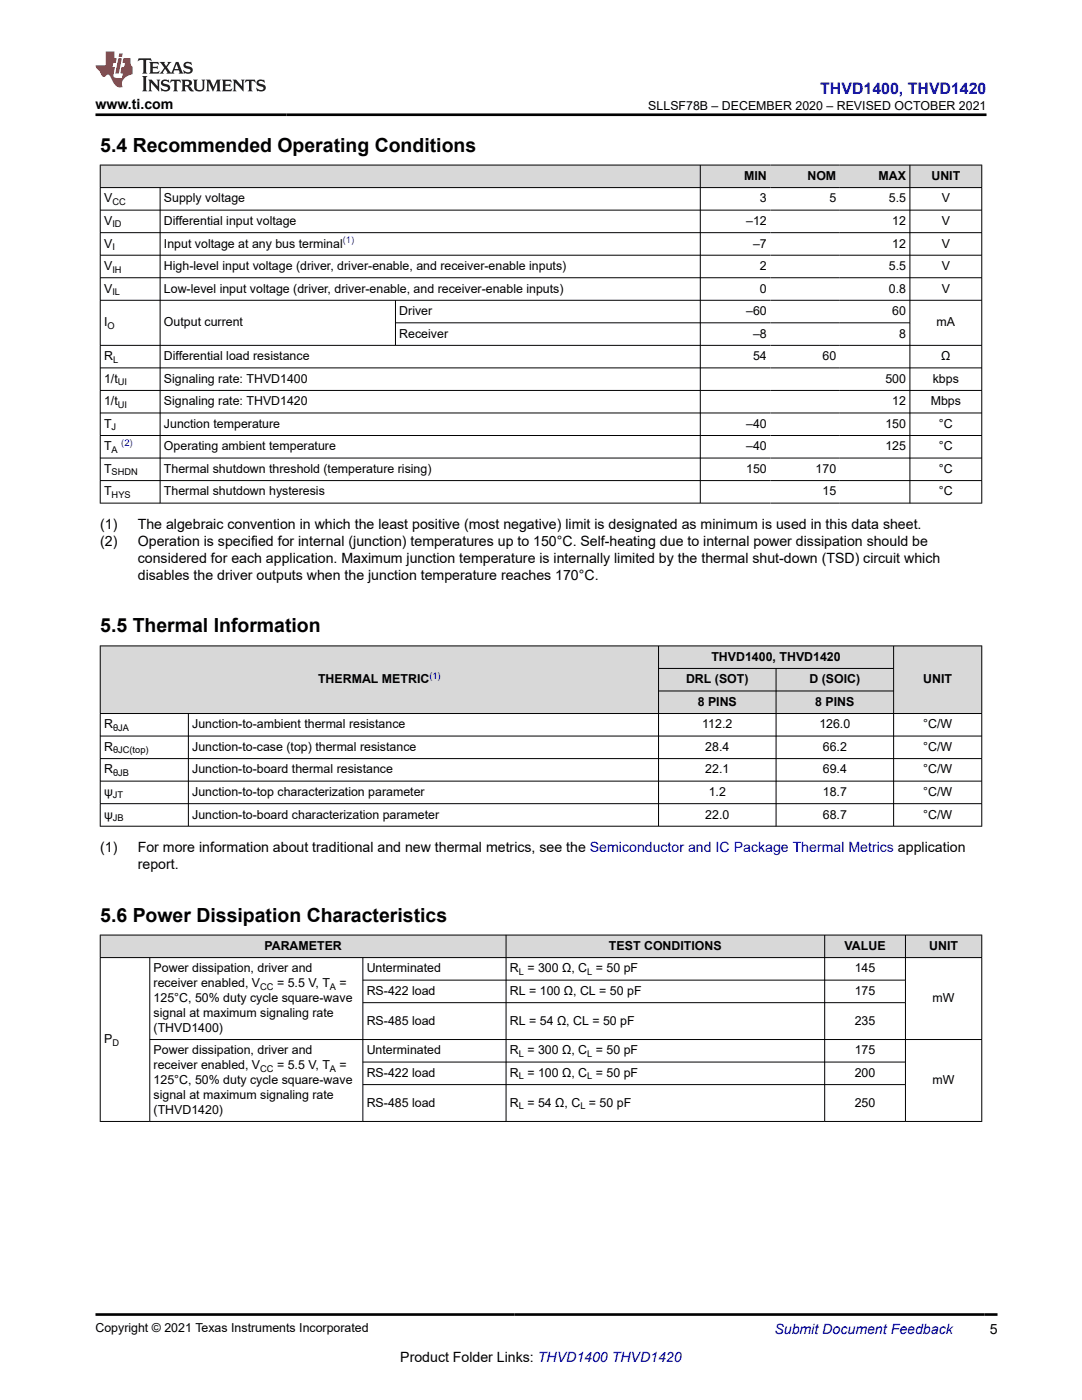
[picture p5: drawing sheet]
<svg xmlns="http://www.w3.org/2000/svg" width="216mm" height="279mm" viewBox="0 0 216 279" stroke-linecap="round" stroke-linejoin="round" font-family="sans-serif">
<defs><g id="words">
<g font-size="3.9">
<text x="20" y="30.3">5.4 Recommended Operating Conditions</text>
<text x="20" y="126.2">5.5 Thermal Information</text>
<text x="20" y="183.9">5.6 Power Dissipation Characteristics</text>
</g>
<text font-size="3.2" fill="#00f" x="163.7" y="18.7">THVD1400, THVD1420</text>
<g font-size="2.8">
<text x="19" y="21.8">www.ti.com</text>
<text x="20" y="105.6">(1)</text>
<text x="27.5" y="105.6">The algebraic convention in which the least positive (most negative) limit is designated as minimum is used in this data sheet.</text>
<text x="20" y="108.9">(2)</text>
<text x="27.5" y="108.9">Operation is specified for internal (junction) temperatures up to 150°C. Self-heating due to internal power dissipation should be</text>
<text x="27.5" y="112.3">considered for each application. Maximum junction temperature is internally limited by the thermal shut-down (TSD) circuit which</text>
<text x="27.5" y="115.7">disables the driver outputs when the junction temperature reaches 170°C.</text>
<text x="20" y="170">(1)</text>
<text x="27.5" y="173.4">report.</text>
<text x="27.5" y="170">For more information about traditional and new thermal metrics, see the Semiconductor and IC Package Thermal Metrics application</text>
<text x="197.5" y="266.1">5</text>
<text x="79.9" y="271.7">Product Folder Links: THVD1400 THVD1420</text>
</g>
<text font-size="2.8" fill="#00f" x="154.5" y="266.2">Submit Document Feedback</text>
<g font-size="2.5">
<text x="129.4" y="21.9">SLLSF78B – DECEMBER 2020 – REVISED OCTOBER 2021</text>
<text x="148.5" y="35.9">MIN</text>
<text x="161.1" y="35.9">NOM</text>
<text x="175.3" y="35.9">MAX</text>
<text x="185.8" y="35.9">UNIT</text>
<text x="20.8" y="40.4">V</text>
<text x="32.7" y="40.4">Supply voltage</text>
<text x="151.6" y="40.4">3</text>
<text x="165.5" y="40.4">5</text>
<text x="177.4" y="40.4">5.5</text>
<text x="187.9" y="40.4">V</text>
<text x="20.8" y="44.9">V</text>
<text x="32.7" y="44.9">Differential input voltage</text>
<text x="148.9" y="44.9">–12</text>
<text x="178" y="44.9">12</text>
<text x="187.9" y="44.9">V</text>
<text x="20.8" y="49.4">V</text>
<text x="20.8" y="53.9">V</text>
<text x="32.7" y="49.4">Input voltage at any bus terminal</text>
<text x="32.7" y="53.9">High-level input voltage (driver, driver-enable, and receiver-enable inputs)</text>
<text x="150.3" y="49.4">–7</text>
<text x="151.6" y="53.9">2</text>
<text x="177.4" y="53.9">5.5</text>
<text x="178" y="49.4">12</text>
<text x="187.9" y="49.4">V</text>
<text x="187.9" y="53.9">V</text>
<text x="20.8" y="58.4">V</text>
<text x="32.7" y="58.4">Low-level input voltage (driver, driver-enable, and receiver-enable inputs)</text>
<text x="151.6" y="58.4">0</text>
<text x="177.4" y="58.4">0.8</text>
<text x="187.9" y="58.4">V</text>
<text x="20.8" y="65.1">I</text>
<text x="32.7" y="65.1">Output current</text>
<text x="79.7" y="62.9">Driver</text>
<text x="148.9" y="62.9">–60</text>
<text x="178" y="62.9">60</text>
<text x="186.9" y="65.1">mA</text>
<text x="20.8" y="71.9">R</text>
<text x="32.7" y="71.9">Differential load resistance</text>
<text x="79.7" y="67.4">Receiver</text>
<text x="150.3" y="67.4">–8</text>
<text x="150.3" y="71.9">54</text>
<text x="164.1" y="71.9">60</text>
<text x="179.4" y="67.4">8</text>
<text x="187.8" y="71.9">Ω</text>
<text x="20.8" y="76.4">1/t</text>
<text x="32.7" y="76.4">Signaling rate: THVD1400</text>
<text x="176.7" y="76.4">500</text>
<text x="186.1" y="76.4">kbps</text>
<text x="20.8" y="80.9">1/t</text>
<text x="32.7" y="80.9">Signaling rate: THVD1420</text>
<text x="178" y="80.9">12</text>
<text x="185.7" y="80.9">Mbps</text>
<text x="20.8" y="85.4">T</text>
<text x="20.8" y="89.9">T</text>
<text x="32.7" y="85.4">Junction temperature</text>
<text x="32.7" y="89.9">Operating ambient temperature</text>
<text x="148.9" y="85.4">–40</text>
<text x="148.9" y="89.9">–40</text>
<text x="176.7" y="85.4">150</text>
<text x="176.7" y="89.9">125</text>
<text x="187.3" y="85.4">°C</text>
<text x="187.3" y="89.9">°C</text>
<text x="20.8" y="94.4">T</text>
<text x="32.7" y="94.4">Thermal shutdown threshold (temperature rising)</text>
<text x="148.9" y="94.4">150</text>
<text x="162.8" y="94.4">170</text>
<text x="187.3" y="94.4">°C</text>
<text x="20.8" y="98.9">T</text>
<text x="32.7" y="98.9">Thermal shutdown hysteresis</text>
<text x="164.1" y="98.9">15</text>
<text x="187.3" y="98.9">°C</text>
<text x="142" y="131.9">THVD1400, THVD1420</text>
<text x="63.5" y="136.4">THERMAL METRIC</text>
<text x="136.9" y="136.4">DRL (SOT)</text>
<text x="161.5" y="136.4">D (SOIC)</text>
<text x="184.2" y="136.4">UNIT</text>
<text x="139.2" y="140.9">8 PINS</text>
<text x="162.7" y="140.9">8 PINS</text>
<text x="20.8" y="145.4">R</text>
<text x="20.8" y="149.9">R</text>
<text x="38.4" y="145.4">Junction-to-ambient thermal resistance</text>
<text x="38.4" y="149.9">Junction-to-case (top) thermal resistance</text>
<text x="140.1" y="145.4">112.2</text>
<text x="140.7" y="149.9">28.4</text>
<text x="163.5" y="145.4">126.0</text>
<text x="164.2" y="149.9">66.2</text>
<text x="184.2" y="145.4">°C/W</text>
<text x="184.2" y="149.9">°C/W</text>
<text x="20.8" y="154.4">R</text>
<text x="38.4" y="154.4">Junction-to-board thermal resistance</text>
<text x="140.7" y="154.4">22.1</text>
<text x="164.2" y="154.4">69.4</text>
<text x="184.2" y="154.4">°C/W</text>
<text x="20.8" y="158.9">ψ</text>
<text x="38.4" y="158.9">Junction-to-top characterization parameter</text>
<text x="141.4" y="158.9">1.2</text>
<text x="164.2" y="158.9">18.7</text>
<text x="184.2" y="158.9">°C/W</text>
<text x="20.8" y="163.4">ψ</text>
<text x="38.4" y="163.4">Junction-to-board characterization parameter</text>
<text x="140.7" y="163.4">22.0</text>
<text x="164.2" y="163.4">68.7</text>
<text x="184.2" y="163.4">°C/W</text>
<text x="52.8" y="189.6">PARAMETER</text>
<text x="121.5" y="189.6">TEST CONDITIONS</text>
<text x="168.5" y="189.6">VALUE</text>
<text x="185.4" y="189.6">UNIT</text>
<text x="30.7" y="194.1">Power dissipation, driver and</text>
<text x="30.7" y="197">receiver enabled, V</text>
<text x="55.3" y="197">= 5.5 V, T</text>
<text x="67.8" y="197">=</text>
<text x="73.2" y="194.1">Unterminated</text>
<text x="101.7" y="194.1">R = 300 Ω, C = 50 pF</text>
<text x="170.6" y="194.1">145</text>
<text x="30.7" y="200">125°C, 50% duty cycle square-wave</text>
<text x="30.7" y="203">signal at maximum signaling rate</text>
<text x="73.2" y="198.6">RS-422 load</text>
<text x="101.7" y="198.6">RL = 100 Ω, CL = 50 pF</text>
<text x="170.6" y="198.6">175</text>
<text x="186.1" y="200">mW</text>
<text x="20.8" y="208.2">P</text>
<text x="30.7" y="205.9">(THVD1400)</text>
<text x="73.2" y="204.5">RS-485 load</text>
<text x="101.7" y="204.5">RL = 54 Ω, CL = 50 pF</text>
<text x="170.6" y="204.5">235</text>
<text x="30.7" y="210.4">Power dissipation, driver and</text>
<text x="30.7" y="213.4">receiver enabled, V</text>
<text x="55.3" y="213.4">= 5.5 V, T</text>
<text x="67.8" y="213.4">=</text>
<text x="73.2" y="210.4">Unterminated</text>
<text x="73.2" y="214.9">RS-422 load</text>
<text x="101.7" y="210.4">R = 300 Ω, C = 50 pF</text>
<text x="101.7" y="214.9">R = 100 Ω, C = 50 pF</text>
<text x="170.6" y="210.4">175</text>
<text x="170.6" y="214.9">200</text>
<text x="30.7" y="216.3">125°C, 50% duty cycle square-wave</text>
<text x="30.7" y="219.3">signal at maximum signaling rate</text>
<text x="73.2" y="220.8">RS-485 load</text>
<text x="101.7" y="220.8">R = 54 Ω, C = 50 pF</text>
<text x="170.6" y="220.8">250</text>
<text x="186.1" y="216.3">mW</text>
<text x="30.7" y="222.3">(THVD1420)</text>
<text x="19" y="265.9">Copyright © 2021 Texas Instruments Incorporated</text>
</g>
<g font-size="1.9">
<text x="22.4" y="40.9">CC</text>
<text x="22.4" y="45.4">ID</text>
<text x="22.4" y="49.9">I</text>
<text x="22.4" y="54.4">IH</text>
<text x="22.4" y="58.9">IL</text>
<text x="21.5" y="65.6">O</text>
<text x="22.6" y="72.4">L</text>
<text x="23.5" y="76.9">UI</text>
<text x="23.5" y="81.4">UI</text>
<text x="22.3" y="85.9">J</text>
<text x="22.3" y="90.4">A</text>
<text x="22.3" y="94.9">SHDN</text>
<text x="22.3" y="99.4">HYS</text>
<text x="22.6" y="145.9">θJA</text>
<text x="22.6" y="150.4">θJC(top)</text>
<text x="22.6" y="154.8">θJB</text>
<text x="22.5" y="159.3">JT</text>
<text x="22.5" y="163.8">JB</text>
<text x="51.9" y="197.5">CC</text>
<text x="65.8" y="197.5">A</text>
<text x="103.5" y="194.6">L</text>
<text x="117.2" y="194.6">L</text>
<text x="22.4" y="208.7">D</text>
<text x="51.9" y="213.9">CC</text>
<text x="65.8" y="213.9">A</text>
<text x="103.5" y="210.9">L</text>
<text x="103.5" y="215.4">L</text>
<text x="117.2" y="210.9">L</text>
<text x="117.2" y="215.4">L</text>
<text x="103.5" y="221.3">L</text>
<text x="115.8" y="221.3">L</text>
</g>
<g font-size="1.9" fill="#00f">
<text x="68.4" y="48.6">(1)</text>
<text x="24.2" y="89.1">(2)</text>
<text x="85.7" y="135.5">(1)</text>
</g>
</g></defs>
<g fill="#d8d8d8">
<path d="M20 32.9h175.9v4.5h-175.9z" fill-rule="evenodd"/>
<path d="M20.1 33h119.6v4.4h-119.6z" fill-rule="evenodd"/>
<path d="M139.8 33h13.9v4.4h-13.9z" fill-rule="evenodd"/>
<path d="M153.7 33h13.9v4.4h-13.9z" fill-rule="evenodd"/>
<path d="M167.6 33h13.9v4.4h-13.9z" fill-rule="evenodd"/>
<path d="M181.6 33h14.2v4.4h-14.2z" fill-rule="evenodd"/>
</g>
<g fill="none" stroke="#000" stroke-width=".2">
<path d="M19.9 32.9h176.1M19.9 37.4h176.1M20 32.9v67.6M31.9 37.4v63.1M139.7 32.9v67.6M181.6 32.9v67.6M195.9 32.9v67.6M19.9 41.9h176.1M19.9 46.4h176.1M19.9 50.9h176.1M19.9 55.4h176.1M19.9 59.9h176.1"/>
<path d="M78.9 59.9v9.1M19.9 68.9h176.1M19.9 73.4h176.1M19.9 77.9h176.1M78.9 64.4h102.7M19.9 82.4h176.1M19.9 86.9h176.1M19.9 91.4h176.1M19.9 95.9h176.1M19.9 100.4h176.1"/>
</g>
<g fill="#d8d8d8">
<path d="M20 128.9h175.9v4.5h-175.9z" fill-rule="evenodd"/>
<path d="M20.1 129h111.2v13.3h-111.2z" fill-rule="evenodd"/>
<path d="M131.5 129h46.7v4.3h-46.7z" fill-rule="evenodd"/>
<path d="M178.4 129h17.4v13.3h-17.4z" fill-rule="evenodd"/>
<path d="M131.5 133.5h23.3v4.3h-23.3z" fill-rule="evenodd"/>
<path d="M154.9 133.5h23.3v4.3h-23.3z" fill-rule="evenodd"/>
<path d="M131.5 138h23.3v4.3h-23.3z" fill-rule="evenodd"/>
<path d="M154.9 138h23.3v4.3h-23.3z" fill-rule="evenodd"/>
</g>
<g fill="none" stroke="#000" stroke-width=".2">
<path d="M19.9 128.9h176.1M20 128.8v36.2M131.4 128.8v36.2M131.4 133.4h47M131.4 137.9h47M154.9 133.4v31.6M178.3 128.8v36.2M195.9 128.8v36.2M19.9 142.4h176.1M19.9 146.9h176.1M19.9 151.4h176.1M19.9 155.9h176.1"/>
<path d="M37.6 142.4v22.6M19.9 160.4h176.1M19.9 164.9h176.1"/>
</g>
<g fill="#d8d8d8">
<path d="M20 186.6h175.9v4.5h-175.9z" fill-rule="evenodd"/>
<path d="M20.1 186.7h80.8v4.3h-80.8z" fill-rule="evenodd"/>
<path d="M101 186.7h63.5v4.3h-63.5z" fill-rule="evenodd"/>
<path d="M164.6 186.7h16v4.3h-16z" fill-rule="evenodd"/>
<path d="M180.7 186.7h15.1v4.3h-15.1z" fill-rule="evenodd"/>
</g>
<g fill="none" stroke="#000" stroke-width=".2">
<path d="M19.9 186.6h176.1M19.9 191.1h176.1M20 186.5v37.4M29.9 191.1v32.8M72.4 191.1v32.8M72.4 195.6h108.3M101 186.5v37.4M164.6 186.5v37.4M180.7 186.5v37.4M195.9 186.5v37.4M29.9 207.5h166.1M72.4 200.1h108.3"/>
<path d="M72.4 212h108.3M72.4 216.5h108.3M19.9 223.8h176.1"/>
</g>
<path d="M27.7 11.6l-.2 .6 .5-.2h.6v.1v2.2l-.2 .4h1l-.2-.4v-2.2v-.1h.5l.5 .2-.1-.6zM29.8 12.4l.2 .3v1.6l-.2 .4h1.9l.1-.6a1.08 1.08 0 0 1-1.3 .2v-.7h.6l.4 .2v-.7l-.4 .2h-.6v-.5l.2-.2a1 1 0 0 1 1 .3l-.1-.5zM31.8 12.4l1 1.1-1 1.2h.9l-.2-.2 .4-.8 .5 .8-.2 .2h1.6l-.2-.2 .1-.5h1l.1 .5-.1 .2h.9l-.2-.4-.8-1.9h-.5l-1 2.1-.8-1.1 .9-1h-.8l.2 .2-.5 .6-.3-.6 .1-.2zM35.2 12.8l.4 1h-.8zM36.8 12.5a.65 .65 0 0 0-.2 .7 .65 .65 0 0 0 .6 .5l.7 .1 .1 .3a.79 .79 0 0 1-.7 .4 .79 .79 0 0 1-.7-.5l.1 .7 .2-.1a.93 .93 0 0 0 1.1 0 .93 .93 0 0 0 .4-.9 1.46 1.46 0 0 0-1.2-.6l-.1-.3a1.09 1.09 0 0 1 1.2 .2l-.2-.6-.1 .1-.6-.2zM28.4 15.2l.2 .4v2.2l-.2 .4h1l-.2-.4v-2.2l.2-.4zM29.6 15.9l.2 .4v1.5l-.2 .4h.8l-.3-.4v-1.3l1.7 1.8v-2l.2-.4h-.8l.2 .2 .1 1.1-1.2-1.3zM32.3 16a.65 .65 0 0 0-.2 .8 .65 .65 0 0 0 .7 .4l.6 .2 .1 .2a.79 .79 0 0 1-.7 .4 .79 .79 0 0 1-.7-.5l.1 .7 .2-.1a.93 .93 0 0 0 1.1 .1 .93 .93 0 0 0 .4-1 1.46 1.46 0 0 0-1.2-.5l-.1-.4a1.09 1.09 0 0 1 1.2 .2l-.2-.6-.1 .1-.6-.1zM34.1 15.9l-.1 .6a.63 .63 0 0 1 .7-.3l.1 1.6-.3 .4h1l-.2-.4v-1.6a.66 .66 0 0 1 .8 .3l-.1-.6zM36.2 15.9l.2 .4v1.5l-.2 .4h.9l-.2-.2v-.7h.5l.1 .2a.79 .79 0 0 0 1.2 .6l-1-.9a.61 .61 0 0 0 .6-.6 .61 .61 0 0 0-.5-.7zM36.9 16.2h.2a.47 .47 0 0 1 .5 .1 .47 .47 0 0 1 .1 .5l-.2 .1-.6 .1zM38.5 15.9l.2 .2a2.27 2.27 0 0 0 .4 2 1.04 1.04 0 0 0 1.7-.7v-1.3l.2-.2h-.8l.2 .4v1.1a.6 .6 0 0 1-.6 .6 .6 .6 0 0 1-.6-.6v-1.1l.3-.4zM41.1 15.9l.2 .4v1.5l-.2 .4h.7l-.2-.4v-1.4l.9 1.9 .8-1.9v1.4l-.2 .4h1l-.3-.4v-1.5l.3-.4h-.8l-.7 1.5-.7-1.5zM44.3 15.9l.2 .4v1.5l-.2 .4h1.9l.1-.6a1.09 1.09 0 0 1-1.3 .2v-.7h.6l.4 .2v-.6l-.4 .2h-.6v-.6l.2-.1a1.01 1.01 0 0 1 1 .3l-.1-.6zM46.4 15.9l.3 .4v1.5l-.3 .4h.8l-.2-.4v-1.3l1.6 1.8v-2l.2-.4h-.7l.2 .2v1.1l-1.2-1.3zM49 15.9l-.1 .6a.63 .63 0 0 1 .8-.3v1.6l-.3 .4h1l-.2-.4v-1.6a.66 .66 0 0 1 .8 .3l-.1-.6zM51.4 16a.65 .65 0 0 0-.2 .8 .65 .65 0 0 0 .6 .4l.6 .2 .2 .2a.79 .79 0 0 1-.8 .4 .79 .79 0 0 1-.6-.5l.1 .7 .2-.1a.93 .93 0 0 0 1 .1 .93 .93 0 0 0 .5-1 1.46 1.46 0 0 0-1.3-.5l-.1-.4a1.09 1.09 0 0 1 1.3 .2l-.2-.6-.2 .1-.5-.1z" fill="#231f20"/>
<path d="M21.1 10.3v2.7h-2.1l.1 .4 .9 1a.95 .95 0 0 0 .9 .9 .59 .59 0 0 1 .6-.4 .59 .59 0 0 1 .5 .3l.4 .8a1.59 1.59 0 0 0 2.1 1.4 1.61 1.61 0 0 1 1-2.3l1-.3-.1-1.5a1.59 1.59 0 0 1-.4-1.7h-1.4l-.2 .9h.5l-.1 .9h-.5l-.2 .9v.3l.4 .1-.2 .9h-.6a.73 .73 0 0 1-1.1-.7l.3-1.5h-.5l.2-.9h.5l.2-.9h-.5v-1.3zM23.6 11.6l-.6 3.1h.7l.6-3.1zM23.8 10.7l-.1 .6h.7l.1-.6z" fill="#ed1c24"/>
<path d="M19 22.9h177.8M19 262.3h180" fill="none" stroke="#000" stroke-width=".53"/>
<use href="#words"/>
</svg>
